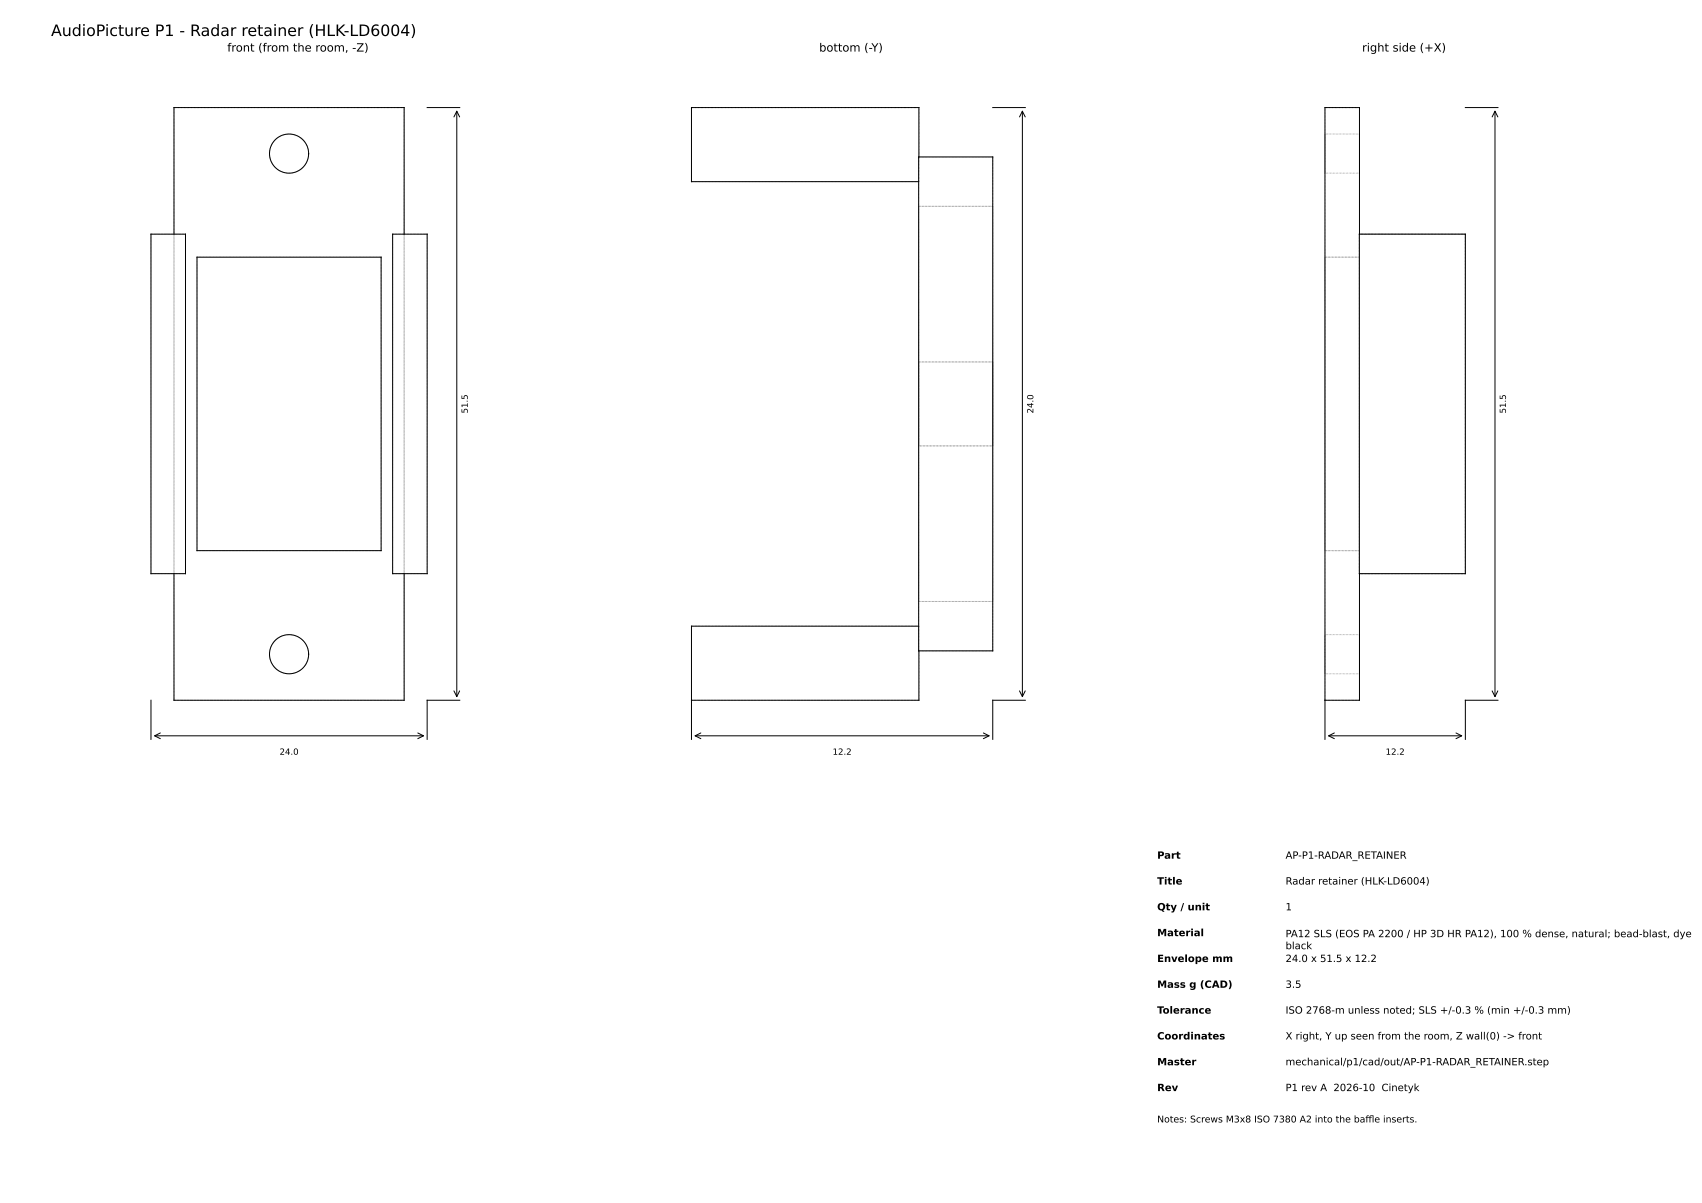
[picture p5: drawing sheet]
<svg xmlns="http://www.w3.org/2000/svg" width="420mm" height="297mm" viewBox="0 0 420 297" stroke-linecap="round" stroke-linejoin="round" font-family="sans-serif">
<defs><g id="words">
<text font-size="3.9" x="12.6" y="8.9">AudioPicture P1 - Radar retainer (HLK-LD6004)</text>
<g font-size="2.8">
<text x="56.1" y="12.7">front (from the room, -Z)</text>
<text x="202.2" y="12.7">bottom (-Y)</text>
<text x="336.2" y="12.7">right side (+X)</text>
</g>
<g font-size="2.5">
<text x="285.6" y="212">Part</text>
<text x="317.3" y="212">AP-P1-RADAR_RETAINER</text>
<text x="285.6" y="218.3">Title</text>
<text x="317.3" y="218.3">Radar retainer (HLK-LD6004)</text>
<text x="285.6" y="224.7">Qty / unit</text>
<text x="317.3" y="224.7">1</text>
<text x="285.6" y="231.1">Material</text>
<text x="317.3" y="231.3">PA12 SLS (EOS PA 2200 / HP 3D HR PA12), 100 % dense, natural; bead-blast, dye</text>
<text x="285.6" y="237.4">Envelope mm</text>
<text x="317.3" y="234.3">black</text>
<text x="317.3" y="237.4">24.0 x 51.5 x 12.2</text>
<text x="285.6" y="243.8">Mass g (CAD)</text>
<text x="317.3" y="243.8">3.5</text>
<text x="285.6" y="250.2">Tolerance</text>
<text x="317.3" y="250.2">ISO 2768-m unless noted; SLS +/-0.3 % (min +/-0.3 mm)</text>
<text x="285.6" y="256.6">Coordinates</text>
<text x="317.3" y="256.6">X right, Y up seen from the room, Z wall(0) -&gt; front</text>
<text x="285.6" y="262.9">Master</text>
<text x="317.3" y="262.9">mechanical/p1/cad/out/AP-P1-RADAR_RETAINER.step</text>
<text x="285.6" y="269.3">Rev</text>
<text x="317.3" y="269.3">P1 rev A 2026-10 Cinetyk</text>
</g>
<g font-size="2.3">
<text x="285.6" y="277">Notes: Screws M3x8 ISO 7380 A2 into the bafe inserts.</text>
<text x="337" y="277">f</text>
<text x="337" y="277">l</text>
</g>
<g font-size="2.1">
<text x="115.5" y="102" transform="rotate(-90 115.5 102)">51.5</text>
<text x="255.1" y="102" transform="rotate(-90 255.1 102)">24.0</text>
<text x="371.7" y="102" transform="rotate(-90 371.7 102)">51.5</text>
<text x="69" y="186.3">24.0</text>
<text x="205.5" y="186.3">12.2</text>
<text x="342" y="186.3">12.2</text>
</g>
</g></defs>
<g fill="none" stroke="#a6a6a6" stroke-width=".25" stroke-dasharray=".2 .2" stroke-linecap="butt">
<path d="M42.9 26.5h56.9M76.2 37.9a4.8 4.8 0 0 1-7.2 4.2 4.8 4.8 0 0 1-.3-8.3 4.8 4.8 0 0 1 7.5 3.8v.3M226.8 38.7v6.1M226.8 38.7v-12.2M226.8 26.5h-56.1M245 38.7h-18.2M327 26.5h8.6M327 26.5v146.3M327 37.9v-4.8M327 33.1v9.6M335.6 26.5v31.3M335.6 37.9v-4.8"/>
<path d="M335.6 33.1v9.6M335.6 33.1h-8.6M37.3 57.8h5.6M42.9 57.8v83.8M45.8 57.8h-2.9M99.8 57.8h-2.9M99.8 57.8v83.8M99.8 57.8h5.6M170.7 44.8v-18.3M226.8 50.9v97.6M226.8 44.8h-56.1M245 50.9v97.6"/>
<path d="M245 50.9h-18.2M327 42.7v-4.8M335.5 57.8h.1M335.5 57.8h26.2M335.5 57.8v83.8M335.6 57.8v83.8M335.6 42.7v-4.8M335.6 57.8h26.1M335.6 42.7h-8.6M361.7 57.8v83.8M94.1 63.5h-45.5M327 63.5v72.4"/>
<path d="M327 63.5h8.6M335.6 63.5v72.4M226.8 89.3v20.8M245 89.3v20.8M245 89.3h-18.2M226.8 110.1v-20.8M226.8 110.1h18.2M245 110.1v-20.8M48.6 135.9v-72.4M94.1 135.9h-45.5M94.1 135.9v-72.4M327 135.9h8.6"/>
<path d="M37.3 141.6h5.6M37.3 141.6v-83.8M45.8 141.6v-83.8M45.8 141.6h-2.9M96.9 141.6v-83.8M99.8 141.6h-2.9M99.8 141.6h5.6M105.4 141.6v-83.8M226.8 154.6v6M226.8 154.6h-56.1M245 148.5h-18.2M327 156.6v9.7"/>
<path d="M335.5 141.6h.1M335.5 141.6v-83.8M335.5 141.6h26.2M335.6 141.6v31.2M335.6 156.6v9.7M335.6 141.6h26.1M335.6 156.6h-8.6M42.9 172.8v-146.3M42.9 172.8h56.9M76.2 161.5a4.8 4.8 0 0 1-7.2 4.2 4.8 4.8 0 0 1-.3-8.3 4.8 4.8 0 0 1 7.5 3.7v.4M99.8 172.8v-146.3M170.7 172.8v-18.2"/>
<path d="M226.8 160.6v-121.9M226.8 172.8v-12.2M226.8 172.8h-56.1M245 160.6h-18.2M245 160.6v-121.9M327 172.8h8.6M327 161.5v-4.9M327 166.3v-4.8M335.6 161.5v-4.9M335.6 166.3v-4.8M335.6 166.3h-8.6"/>
</g>
<g fill="none" stroke="#000" stroke-width=".25">
<path d="M105.4 26.5h8.1M112 28.9l.8-1.4 .7 1.4M112.8 27.5v144.4M226.8 38.7h18.2v121.9h-18.2zM226.8 38.7v-12.2h-56.1v18.3h56.1M245 26.5h8.1M251.7 28.9l.7-1.4 .7 1.4M252.4 27.5v144.4M361.7 26.5h8M368.3 28.9l.7-1.4 .7 1.4M369 27.5v144.4M37.3 57.8h8.5v83.8h-8.5z"/>
<path d="M42.9 57.8v-31.3h56.9v31.3M96.9 57.8h8.5v83.8h-8.5zM335.5 57.8h26.2v83.8h-26.2zM335.6 57.8v-31.3h-8.6v156M48.6 63.5h45.5v72.4h-45.5zM42.9 141.6v31.2h56.9v-31.2M226.8 154.6h-56.1v27.9M335.6 141.6v31.2h-8.6M37.3 172.8v9.7M112 170.5l.8 1.4 .7-1.4M113.5 172.8h-8.1v9.7M226.8 160.6v12.2h-56.1"/>
<path d="M251.7 170.5l.7 1.4 .7-1.4M253.1 172.8h-8.1v9.7M368.3 170.5l.7 1.4 .7-1.4M369.7 172.8h-8v9.7M38.2 181.6h66.3M39.6 180.9l-1.4 .7 1.4 .7M103.1 180.9l1.4 .7-1.4 .7M171.6 181.6h72.5M173 180.9l-1.4 .7 1.4 .7M242.7 180.9l1.4 .7-1.4 .7M328 181.6h32.8M329.4 180.9l-1.4 .7 1.4 .7"/>
<path d="M359.4 180.9l1.4 .7-1.4 .7"/>
<circle cx="71.4" cy="37.9" r="4.8"/>
<circle cx="71.4" cy="161.5" r="4.8"/>
</g>
<use href="#words"/>
</svg>
